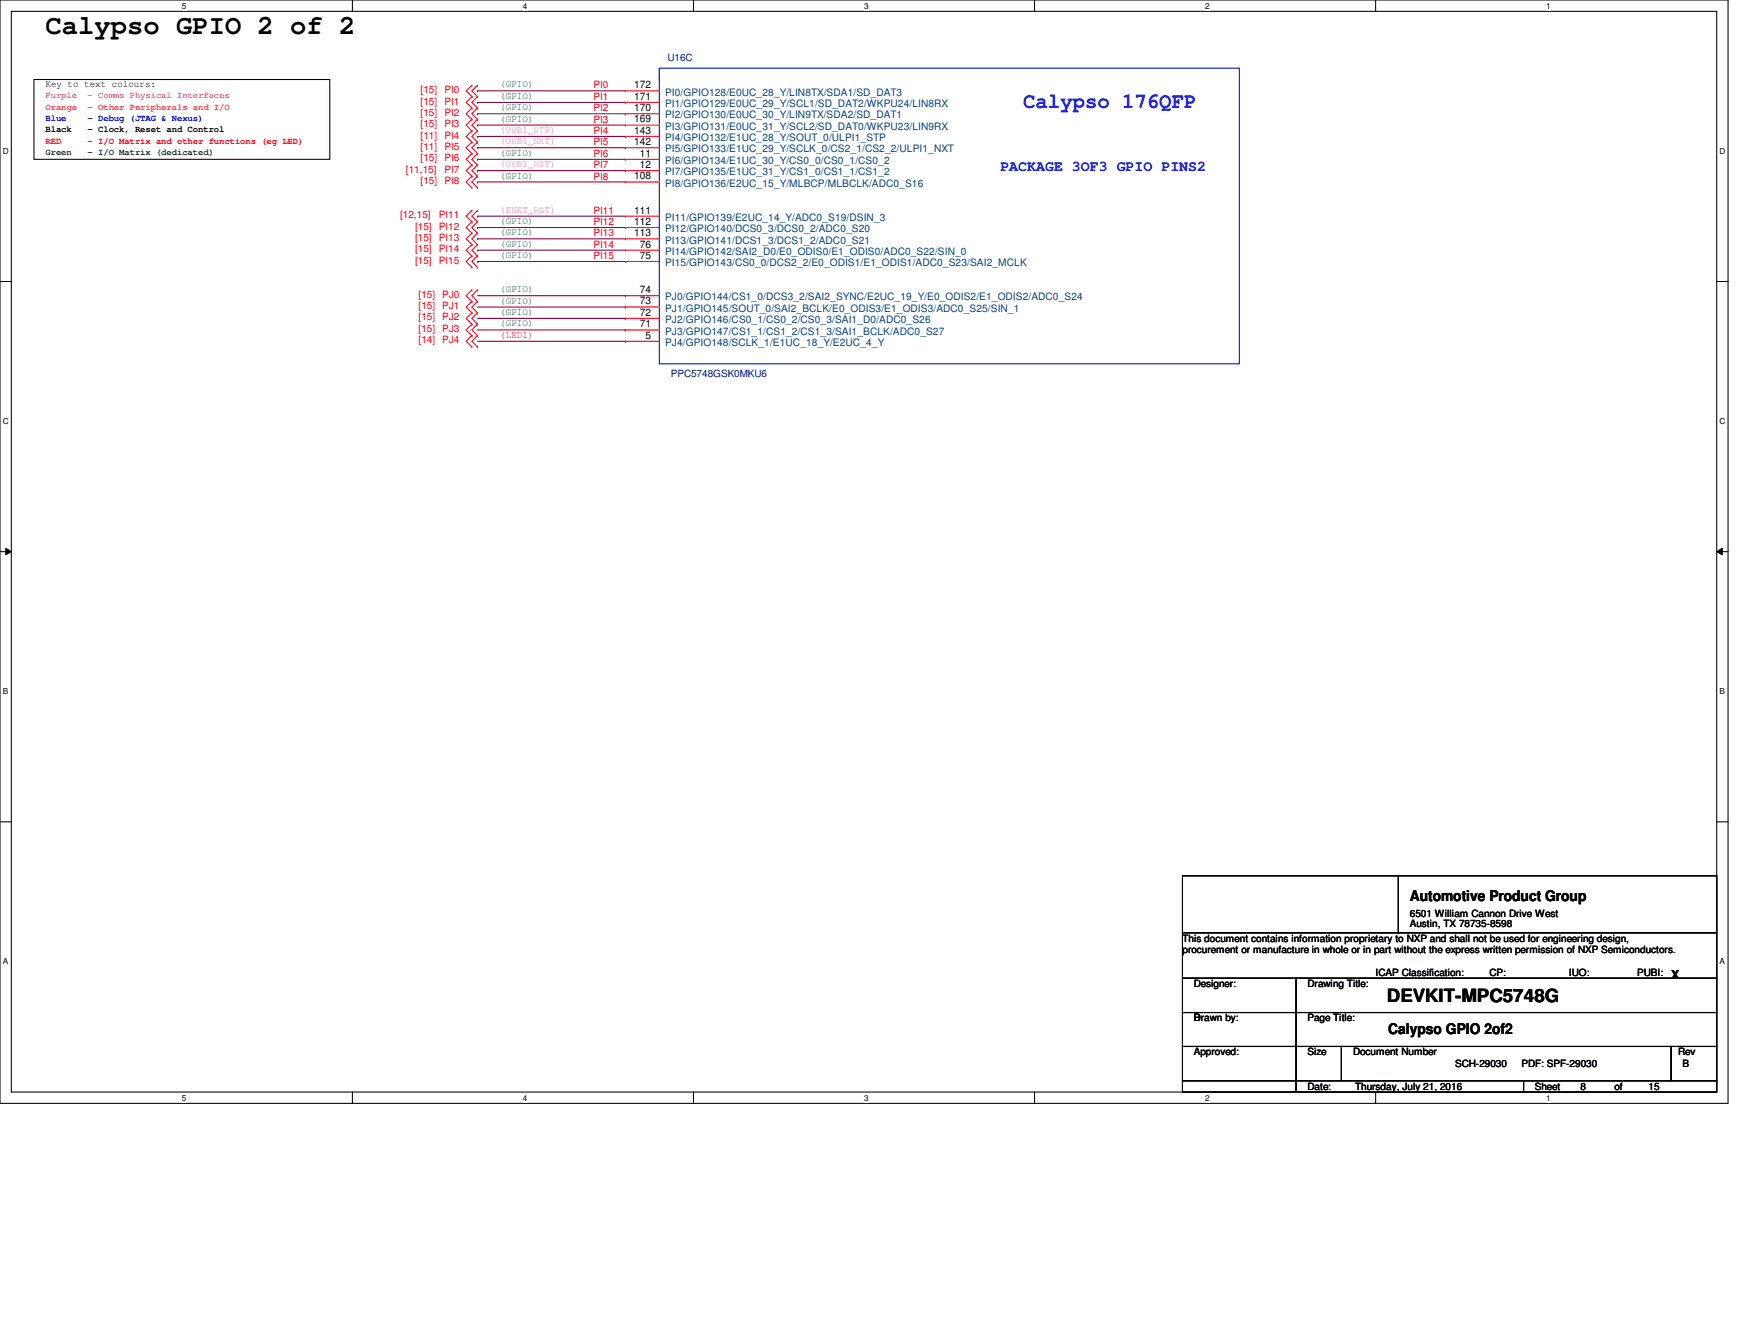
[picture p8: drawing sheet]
<svg xmlns="http://www.w3.org/2000/svg" width="279mm" height="216mm" viewBox="0 0 279 216" stroke-linecap="round" stroke-linejoin="round" font-family="sans-serif">
<defs><g id="words">
<text font-size="4.4" x="7.3" y="5.5">Calypso GPIO 2 of 2</text>
<text font-size="3.5" fill="#00f" x="164.6" y="17.4">Calypso 176QFP</text>
<text font-size="2.9" x="223.1" y="161.1">DEVKIT-MPC5748G</text>
<text font-size="2.4" fill="#00f" x="160.9" y="27.6">PACKAGE 3OF3 GPIO PINS2</text>
<g font-size="2.4">
<text x="226.8" y="144.8">Automotive Product Group</text>
<text x="223.3" y="166.2">Calypso GPIO 2of2</text>
</g>
<text font-size="2" x="268.8" y="157.3">X</text>
<g font-size="1.7">
<text x="102" y="14.2">172</text>
<text x="102" y="16">171</text>
<text x="102" y="17.9">170</text>
<text x="102" y="19.7">169</text>
<text x="102" y="21.5">143</text>
<text x="102" y="23.3">142</text>
<text x="102" y="28.8">108</text>
<text x="102.9" y="25.2">11</text>
<text x="102.9" y="27">12</text>
<text x="102" y="34.3">111</text>
<text x="102" y="36.2">112</text>
<text x="102" y="38">113</text>
<text x="102.9" y="39.8">76</text>
<text x="102.9" y="41.6">75</text>
<text x="102.9" y="47.1">74</text>
<text x="102.9" y="48.9">73</text>
<text x="102.9" y="50.8">72</text>
<text x="102.9" y="52.6">71</text>
<text x="103.8" y="54.4">5</text>
</g>
<g font-size="1.7" fill="#004080">
<text x="107" y="15.4">PI0/GPIO128/E0UC_28_Y/LIN8TX/SDA1/SD_DAT3</text>
<text x="107" y="17.2">PI1/GPIO129/E0UC_29_Y/SCL1/SD_DAT2/WKPU24/LIN8RX</text>
<text x="107" y="19">PI2/GPIO130/E0UC_30_Y/LIN9TX/SDA2/SD_DAT1</text>
<text x="107" y="20.9">PI3/GPIO131/E0UC_31_Y/SCL2/SD_DAT0/WKPU23/LIN9RX</text>
<text x="107" y="22.7">PI4/GPIO132/E1UC_28_Y/SOUT_0/ULPI1_STP</text>
<text x="107" y="24.5">PI5/GPIO133/E1UC_29_Y/SCLK_0/CS2_1/CS2_2/ULPI1_NXT</text>
<text x="107" y="26.4">PI6/GPIO134/E1UC_30_Y/CS0_0/CS0_1/CS0_2</text>
<text x="107" y="28.2">PI7/GPIO135/E1UC_31_Y/CS1_0/CS1_1/CS1_2</text>
<text x="107" y="30">PI8/GPIO136/E2UC_15_Y/MLBCP/MLBCLK/ADC0_S16</text>
<text x="107" y="35.5">PI11/GPIO139/E2UC_14_Y/ADC0_S19/DSIN_3</text>
<text x="107" y="37.3">PI12/GPIO140/DCS0_3/DCS0_2/ADC0_S20</text>
<text x="107" y="39.2">PI13/GPIO141/DCS1_3/DCS1_2/ADC0_S21</text>
<text x="107" y="41">PI14/GPIO142/SAI2_D0/E0_ODIS0/E1_ODIS0/ADC0_S22/SIN_0</text>
<text x="107" y="42.8">PI15/GPIO143/CS0_0/DCS2_2/E0_ODIS1/E1_ODIS1/ADC0_S23/SAI2_MCLK</text>
<text x="107" y="48.3">PJ0/GPIO144/CS1_0/DCS3_2/SAI2_SYNC/E2UC_19_Y/E0_ODIS2/E1_ODIS2/ADC0_S24</text>
<text x="107" y="50.1">PJ1/GPIO145/SOUT_0/SAI2_BCLK/E0_ODIS3/E1_ODIS3/ADC0_S25/SIN_1</text>
<text x="107" y="51.9">PJ2/GPIO146/CS0_1/CS0_2/CS0_3/SAI1_D0/ADC0_S26</text>
<text x="107" y="53.8">PJ3/GPIO147/CS1_1/CS1_2/CS1_3/SAI1_BCLK/ADC0_S27</text>
<text x="107" y="55.6">PJ4/GPIO148/SCLK_1/E1UC_18_Y/E2UC_4_Y</text>
</g>
<g font-size="1.6" fill="#000080">
<text x="107.4" y="9.9">U16C</text>
<text x="107.9" y="60.7">PPC5748GSK0MKU6</text>
</g>
<g font-size="1.6">
<text x="7.3" y="14.1">Key to text colours:</text>
<text x="226.8" y="147.4">6501 William Cannon Drive West</text>
<text x="226.8" y="149">Austin, TX 78735-8598</text>
<text x="190.2" y="151.4">This document contains information proprietary to NXP and shall not be used for engineering design,</text>
<text x="190.2" y="153.2">procurement or manufacture in whole or in part without the express written permission of NXP Semiconductors.</text>
<text x="192" y="158.7">Designer:</text>
<text x="210.3" y="158.7">Drawing Title:</text>
<text x="221.3" y="156.9">ICAP Classification:</text>
<text x="239.6" y="156.9">CP:</text>
<text x="252.3" y="156.9">IUO:</text>
<text x="263.4" y="156.9">PUBI:</text>
<text x="192" y="164.2">Drawn by:</text>
<text x="192" y="164.2">B</text>
<text x="210.3" y="164.2">Page Title:</text>
<text x="192" y="169.7">Approved:</text>
<text x="210.3" y="169.7">Size</text>
<text x="217.6" y="169.7">Document Number</text>
<text x="234.1" y="171.5">SCH-29030</text>
<text x="244.7" y="171.5">PDF: SPF-29030</text>
<text x="269.9" y="169.7">Rev</text>
<text x="270.6" y="171.5">B</text>
<text x="210.3" y="175.2">Date:</text>
<text x="218" y="175.2">Thursday, July 21, 2016</text>
<text x="246.9" y="175.2">Sheet</text>
<text x="254.2" y="175.2">8</text>
<text x="259.7" y="175.2">of</text>
<text x="265.2" y="175.2">15</text>
</g>
<g font-size="1.6" fill="#f00">
<text x="67.6" y="14.9">[15]</text>
<text x="67.6" y="16.8">[15]</text>
<text x="71.5" y="14.9">PI0</text>
<text x="71.5" y="16.8">PI1</text>
<text x="95.5" y="14.2">PI0</text>
<text x="95.5" y="16.1">PI1</text>
<text x="95.5" y="17.9">PI2</text>
<text x="67.6" y="22.3">[11]</text>
<text x="67.6" y="18.6">[15]</text>
<text x="67.6" y="20.4">[15]</text>
<text x="71.5" y="22.3">PI4</text>
<text x="71.5" y="18.6">PI2</text>
<text x="71.5" y="20.4">PI3</text>
<text x="95.5" y="21.5">PI4</text>
<text x="95.5" y="23.4">PI5</text>
<text x="95.5" y="19.7">PI3</text>
<text x="65.3" y="27.8">[11,15]</text>
<text x="67.6" y="24.1">[11]</text>
<text x="67.6" y="26">[15]</text>
<text x="67.6" y="29.6">[15]</text>
<text x="71.5" y="27.8">PI7</text>
<text x="71.5" y="24.1">PI5</text>
<text x="71.5" y="26">PI6</text>
<text x="71.5" y="29.6">PI8</text>
<text x="95.5" y="27.1">PI7</text>
<text x="95.5" y="25.2">PI6</text>
<text x="95.5" y="28.9">PI8</text>
<text x="64.3" y="35.1">[12,15]</text>
<text x="70.6" y="35.1">PI11</text>
<text x="95.5" y="34.4">PI11</text>
<text x="66.8" y="36.9">[15] PI12</text>
<text x="66.8" y="38.7">[15] PI13</text>
<text x="66.8" y="40.6">[15] PI14</text>
<text x="95.5" y="36.2">PI12</text>
<text x="95.5" y="38">PI13</text>
<text x="95.5" y="39.8">PI14</text>
<text x="95.5" y="41.7">PI15</text>
<text x="66.8" y="42.4">[15] PI15</text>
<text x="67.3" y="47.9">[15] PJ0</text>
<text x="67.3" y="49.7">[15] PJ1</text>
<text x="67.3" y="51.5">[15] PJ2</text>
<text x="67.3" y="53.4">[15] PJ3</text>
<text x="67.3" y="55.2">[14] PJ4</text>
<text x="80.5" y="54.3">(LED1)</text>
</g>
<g font-size="1.6" fill="#008000">
<text x="80.5" y="14.1">(GPIO)</text>
<text x="80.5" y="15.9">(GPIO)</text>
<text x="80.5" y="17.7">(GPIO)</text>
<text x="80.5" y="19.6">(GPIO)</text>
<text x="80.5" y="25">(GPIO)</text>
<text x="80.5" y="28.7">(GPIO)</text>
<text x="80.5" y="36">(GPIO)</text>
<text x="80.5" y="37.8">(GPIO)</text>
<text x="80.5" y="39.7">(GPIO)</text>
<text x="80.5" y="41.5">(GPIO)</text>
<text x="80.5" y="47">(GPIO)</text>
<text x="80.5" y="48.8">(GPIO)</text>
<text x="80.5" y="50.6">(GPIO)</text>
<text x="80.5" y="52.5">(GPIO)</text>
</g>
<g font-size="1.6" fill="#f0f">
<text x="80.5" y="23.2">(USB1_NXT)</text>
<text x="80.5" y="21.4">(USB1_STP)</text>
<text x="80.5" y="26.9">(USB1_RST)</text>
<text x="80.5" y="34.2">(ENET_RST)</text>
</g>
<g font-size="1.4" fill="#f0f">
<text x="7.3" y="15.7">Purple</text>
<text x="14.1" y="15.7">- Comms Physical Interfaces</text>
</g>
<g font-size="1.4" fill="#ff8000">
<text x="7.3" y="17.6">Orange</text>
<text x="14.1" y="17.6">- Other Peripherals and I/O</text>
</g>
<g font-size="1.4" fill="#00f">
<text x="7.3" y="19.4">Blue</text>
<text x="14.1" y="19.4">- Debug (JTAG &amp; Nexus)</text>
</g>
<g font-size="1.4" fill="#f00">
<text x="7.3" y="23.1">RED</text>
<text x="14.1" y="23.1">- I/O Matrix and other functions (eg LED)</text>
</g>
<g font-size="1.4">
<text x="7.3" y="21.3">Black</text>
<text x="14.1" y="21.3">- Clock, Reset and Control</text>
</g>
<g font-size="1.4" fill="#008000">
<text x="7.3" y="24.9">Green</text>
<text x="14.1" y="24.9">- I/O Matrix (dedicated)</text>
</g>
<g font-size="1.3">
<text x="29.3" y="1.4">5</text>
<text x="84.1" y="1.4">4</text>
<text x="139" y="1.4">3</text>
<text x="193.8" y="1.4">2</text>
<text x="248.7" y="1.4">1</text>
<text x=".5" y="24.7">D</text>
<text x="276.6" y="24.7">D</text>
<text x=".5" y="68.2">C</text>
<text x="276.6" y="68.2">C</text>
<text x=".5" y="111.6">B</text>
<text x="276.6" y="111.6">B</text>
<text x=".5" y="155">A</text>
<text x="276.6" y="155">A</text>
<text x="29.3" y="177">5</text>
<text x="84.1" y="177">4</text>
<text x="139" y="177">3</text>
<text x="193.8" y="177">2</text>
<text x="248.7" y="177">1</text>
</g>
</g></defs>
<path d="M0 0h278v177.4h-278zM1.8 1.8h274.3v173.8h-274.3z" fill="none" stroke="#000" stroke-width=".17"/>
<g fill="#fff">
<path d="M29.3 .2h.7v1.5h-.7z"/>
<path d="M29.3 175.8h.7v1.4h-.7z"/>
</g>
<path d="M56.7 0v1.8M56.7 175.6v1.8" fill="none" stroke="#000" stroke-width=".17"/>
<g fill="#fff">
<path d="M84.1 .2h.7v1.5h-.7z"/>
<path d="M84.1 175.8h.7v1.4h-.7z"/>
</g>
<path d="M111.5 0v1.8M111.5 175.6v1.8" fill="none" stroke="#000" stroke-width=".17"/>
<g fill="#fff">
<path d="M139 .2h.7v1.5h-.7z"/>
<path d="M139 175.8h.7v1.4h-.7z"/>
</g>
<path d="M166.4 0v1.8M166.4 175.6v1.8" fill="none" stroke="#000" stroke-width=".17"/>
<g fill="#fff">
<path d="M193.8 .2h.8v1.5h-.8z"/>
<path d="M193.8 175.8h.8v1.4h-.8z"/>
</g>
<path d="M221.3 0v1.8M221.3 175.6v1.8" fill="none" stroke="#000" stroke-width=".17"/>
<g fill="#fff">
<path d="M248.7 .2h.7v1.5h-.7z"/>
<path d="M248.7 175.8h.7v1.4h-.7z"/>
<path d="M.5 23.5h.9v1.5h-.9z"/>
<path d="M276.6 23.5h.9v1.5h-.9z"/>
<path d="M.5 67h.9v1.5h-.9z"/>
<path d="M276.6 67h.9v1.5h-.9z"/>
</g>
<path d="M0 45.3h1.8M276.1 45.3h1.9" fill="none" stroke="#000" stroke-width=".17"/>
<g fill="#fff">
<path d="M.5 110.4h.8v1.5h-.8z"/>
<path d="M276.6 110.4h.9v1.5h-.9z"/>
</g>
<path d="M0 88.7h1.8M276.1 88.7h1.9" fill="none" stroke="#000" stroke-width=".17"/>
<path d="M.9 88.1l.9 .6-.9 .5zM276.1 88.7l.9-.6v1.1z" fill="#000"/>
<path d="M.9 88.1l.9 .6-.9 .5zM276.1 88.7l.9-.6v1.1z" fill="none" stroke="#000" stroke-width=".16"/>
<g fill="#fff">
<path d="M.5 153.8h.8v1.5h-.8z"/>
<path d="M276.6 153.8h.9v1.5h-.9z"/>
</g>
<g fill="none" stroke="#000" stroke-width=".17">
<path d="M5.5 12.8h47.5v12.8h-47.5zM0 132.1h1.8M276.1 132.1h1.9M190.2 157.3h18.3v5.5h-18.3zM190.2 149.9h85.9v7.4h-85.9zM190.2 140.8h85.9v9.1h-85.9zM208.5 157.3h67.6v5.5h-67.6zM224.9 149.9h.1M224.9 140.8v9.1M190.2 162.8h18.3v5.4h-18.3zM190.2 168.2h18.3v5.5h-18.3zM190.2 173.7h18.3v1.9h-18.3z"/>
<path d="M208.5 162.8h67.6v5.4h-67.6zM208.5 168.2h7.3v5.5h-7.3zM208.5 173.7h36.6v1.9h-36.6zM215.8 168.2h53v5.5h-53zM245.1 173.7h31v1.9h-31zM268.8 168.2h7.3v5.5h-7.3z"/>
</g>
<g fill="none" stroke="#800040" stroke-width=".17">
<path d="M76.8 14.6h.1M76.8 16.5h.1M76.8 18.3h.1M76.8 14.6h23.8M76.8 16.5h23.8M76.8 18.3h23.8M76.8 21.9h.1M76.8 23.7h.1M76.8 27.4h.1M76.8 34.8h.1M76.8 25.6h.1M76.8 29.3h.1"/>
<path d="M76.8 36.6h.1M76.8 38.4h.1M76.8 20.1h.1M76.8 21.9h23.8M76.8 23.7h23.8M76.8 27.4h23.8M76.8 34.8h23.8M76.8 25.6h23.8M76.8 29.3h23.8M76.8 36.6h23.8M76.8 38.4h23.8M76.8 20.1h23.8"/>
<path d="M76.8 40.2h.1M76.8 42h.1M76.8 40.2h23.8M76.8 42h23.8M76.8 47.5h23.8M76.8 49.4h23.8M76.8 51.2h23.8M76.8 53h23.8M76.8 54.9h23.8M100.6 47.5h.1M100.6 49.4h.1M100.6 51.2h.1"/>
<path d="M100.6 53h.1M100.6 54.9h.1"/>
</g>
<g fill="none" stroke="#f00" stroke-width=".17">
<path d="M75.9 13.7h.1M75.9 15.5h.1M75.9 17.4h.1M75.9 19.2h.1M75.9 13.7l-.9 .9 .9 .9M75.9 15.5l-.9 1 .9 .9M75.9 17.4l-.9 .9 .9 .9M75.9 19.2l-.9 .9 .9 .9M76.8 13.7h.1M76.8 15.5h.1M76.8 17.4h.1M76.8 19.2h.1"/>
<path d="M76.8 13.7l-.9 .9 .9 .9M76.8 15.5l-.9 1 .9 .9M76.8 17.4l-.9 .9 .9 .9M76.8 19.2l-.9 .9 .9 .9M100.6 14.6h.1M100.6 16.5h.1M100.6 18.3h.1M100.6 14.6h5.4M100.6 16.5h5.4M100.6 18.3h5.4M75.9 33.8h.1M75.9 35.6h.1"/>
<path d="M75.9 26.5h.1M75.9 28.3h.1M75.9 22.9h.1M75.9 24.7h.1M75.9 21h.1M75.9 30.2h.1M75.9 37.5h.1M75.9 39.3h.1M75.9 33.8l-.9 1 .9 .8M75.9 26.5l-.9 .9 .9 .9M75.9 22.9l-.9 .8 .9 1M75.9 21l-.9 .9 .9 1"/>
<path d="M75.9 24.7l-.9 .9 .9 .9M75.9 28.3l-.9 1 .9 .9M75.9 35.6l-.9 1 .9 .9M75.9 37.5l-.9 .9 .9 .9M75.9 39.3l-.9 .9 .9 .9M76.8 33.8h.1M76.8 35.6h.1M76.8 26.5h.1M76.8 28.3h.1M76.8 22.9h.1M76.8 24.7h.1M76.8 21h.1"/>
<path d="M76.8 30.2h.1M76.8 37.5h.1M76.8 39.3h.1M76.8 33.8l-.9 1 .9 .8M76.8 26.5l-.9 .9 .9 .9M76.8 22.9l-.9 .8 .9 1M76.8 21l-.9 .9 .9 1M76.8 24.7l-.9 .9 .9 .9M76.8 28.3l-.9 1 .9 .9M76.8 35.6l-.9 1 .9 .9M76.8 37.5l-.9 .9 .9 .9M76.8 39.3l-.9 .9 .9 .9"/>
<path d="M100.6 20.1h.1M100.6 21.9h.1M100.6 23.7h.1M100.6 25.6h.1M100.6 27.4h.1M100.6 29.3h.1M100.6 34.8h.1M100.6 36.6h.1M100.6 38.4h.1M100.6 20.1h5.4M100.6 21.9h5.4M100.6 23.7h5.4"/>
<path d="M100.6 25.6h5.4M100.6 27.4h5.4M100.6 29.3h5.4M100.6 34.8h5.4M100.6 36.6h5.4M100.6 38.4h5.4M75.9 41.1h.1M75.9 43h.1M75.9 46.6h.1M75.9 48.5h.1M75.9 50.3h.1M75.9 52.1h.1"/>
<path d="M75.9 53.9h.1M75.9 55.8h.1M75.9 41.1l-.9 .9 .9 1M75.9 46.6l-.9 .9 .9 1M75.9 48.5l-.9 .9 .9 .9M75.9 50.3l-.9 .9 .9 .9M75.9 52.1l-.9 .9 .9 .9M75.9 53.9l-.9 1 .9 .9M76.8 41.1h.1M76.8 43h.1M76.8 46.6h.1M76.8 48.5h.1"/>
<path d="M76.8 50.3h.1M76.8 52.1h.1M76.8 53.9h.1M76.8 55.8h.1M76.8 41.1l-.9 .9 .9 1M76.8 46.6l-.9 .9 .9 1M76.8 48.5l-.9 .9 .9 .9M76.8 50.3l-.9 .9 .9 .9M76.8 52.1l-.9 .9 .9 .9M76.8 53.9l-.9 1 .9 .9M100.6 40.2h.1M100.6 42h.1"/>
<path d="M100.6 47.5h.1M100.6 49.4h.1M100.6 51.2h.1M100.6 53h.1M100.6 54.9h.1M100.6 40.2h5.4M100.6 42h5.4M100.6 47.5h5.4M100.6 49.4h5.4M100.6 51.2h5.4M100.6 53h5.4M100.6 54.9h5.4"/>
</g>
<path d="M106 11h93.3v47.5h-93.3zM106 12.8h.1M106 11v1.8" fill="none" stroke="#00f" stroke-width=".17"/>
<use href="#words"/>
</svg>
